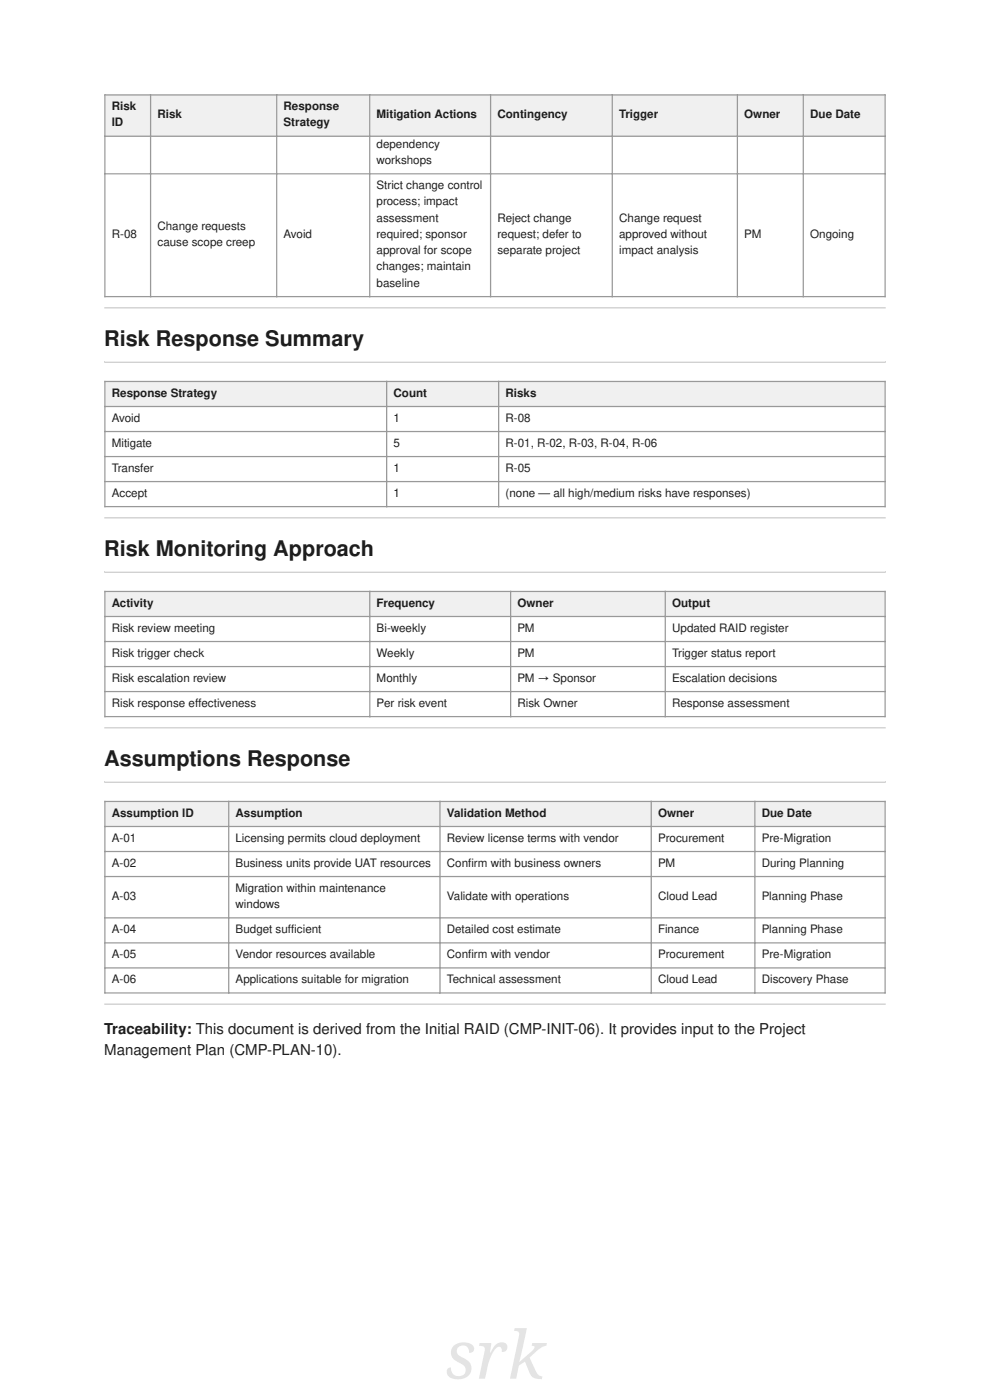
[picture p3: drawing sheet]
<svg xmlns="http://www.w3.org/2000/svg" width="210mm" height="297mm" viewBox="0 0 210 297" stroke-linecap="round" stroke-linejoin="round" font-family="sans-serif">
<defs><g id="words">
<g font-size="4.6" fill="#1e1e1e">
<text x="22.1" y="73.5">Risk Response Summary</text>
<text x="22.1" y="118.1">Risk Monitoring Approach</text>
<text x="22.1" y="162.6">Assumptions Response</text>
</g>
<g font-size="3.2" fill="#1e1e1e">
<text x="22.1" y="219.3">Traceability: This document is derived from the Initial RAID (CMP-INIT-06). It provides input to the Project</text>
<text x="22.1" y="223.7">Management Plan (CMP-PLAN-10).</text>
</g>
<g font-size="2.5" fill="#1e1e1e">
<text x="23.7" y="23.4">Risk</text>
<text x="60.1" y="23.4">Response</text>
<text x="23.7" y="26.8">ID</text>
<text x="33.4" y="25.1">Risk</text>
<text x="60.1" y="26.8">Strategy</text>
<text x="79.9" y="25.1">Mitigation Actions</text>
<text x="105.5" y="25.1">Contingency</text>
<text x="131.3" y="25.1">Trigger</text>
<text x="157.9" y="25.1">Owner</text>
<text x="171.9" y="25.1">Due Date</text>
<text x="79.9" y="31.3">dependency</text>
<text x="79.9" y="34.8">workshops</text>
<text x="79.9" y="40.1">Strict change control</text>
<text x="79.9" y="43.5">process; impact</text>
<text x="79.9" y="47">assessment</text>
<text x="105.5" y="47">Reject change</text>
<text x="131.3" y="47">Change request</text>
<text x="23.7" y="50.5">R-08</text>
<text x="33.4" y="48.7">Change requests</text>
<text x="33.4" y="52.2">cause scope creep</text>
<text x="60.1" y="50.5">Avoid</text>
<text x="79.9" y="50.5">required; sponsor</text>
<text x="79.9" y="53.9">approval for scope</text>
<text x="105.5" y="50.5">request; defer to</text>
<text x="105.5" y="53.9">separate project</text>
<text x="131.3" y="50.5">approved without</text>
<text x="131.3" y="53.9">impact analysis</text>
<text x="157.9" y="50.5">PM</text>
<text x="171.9" y="50.5">Ongoing</text>
<text x="79.9" y="57.4">changes; maintain</text>
<text x="79.9" y="60.8">baseline</text>
<text x="23.7" y="84.1">Response Strategy</text>
<text x="23.7" y="89.5">Avoid</text>
<text x="83.5" y="84.1">Count</text>
<text x="83.5" y="89.5">1</text>
<text x="107.2" y="84.1">Risks</text>
<text x="107.2" y="89.5">R-08</text>
<text x="23.7" y="94.8">Mitigate</text>
<text x="83.5" y="94.8">5</text>
<text x="107.2" y="94.8">R-01, R-02, R-03, R-04, R-06</text>
<text x="23.7" y="100.1">Transfer</text>
<text x="83.5" y="100.1">1</text>
<text x="107.2" y="100.1">R-05</text>
<text x="23.7" y="105.4">Accept</text>
<text x="83.5" y="105.4">1</text>
<text x="107.2" y="105.4">(none — all high/medium risks have responses)</text>
<text x="23.7" y="128.7">Activity</text>
<text x="79.9" y="128.7">Frequency</text>
<text x="109.8" y="128.7">Owner</text>
<text x="142.6" y="128.7">Output</text>
<text x="23.7" y="134">Risk review meeting</text>
<text x="79.9" y="134">Bi-weekly</text>
<text x="109.8" y="134">PM</text>
<text x="142.6" y="134">Updated RAID register</text>
<text x="23.7" y="139.3">Risk trigger check</text>
<text x="79.9" y="139.3">Weekly</text>
<text x="109.8" y="139.3">PM</text>
<text x="142.6" y="139.3">Trigger status report</text>
<text x="23.7" y="144.6">Risk escalation review</text>
<text x="23.7" y="149.9">Risk response ef</text>
<text x="41.4" y="149.9">fectiveness</text>
<text x="79.9" y="144.6">Monthly</text>
<text x="79.9" y="149.9">Per risk event</text>
<text x="109.8" y="144.6">PM → Sponsor</text>
<text x="109.8" y="149.9">Risk Owner</text>
<text x="142.6" y="144.6">Escalation decisions</text>
<text x="142.6" y="149.9">Response assessment</text>
<text x="23.7" y="173.2">Assumption ID</text>
<text x="50" y="173.2">Assumption</text>
<text x="94.8" y="173.2">Validation Method</text>
<text x="139.6" y="173.2">Owner</text>
<text x="161.6" y="173.2">Due Date</text>
<text x="23.7" y="178.6">A-01</text>
<text x="50" y="178.6">Licensing permits cloud deployment</text>
<text x="94.8" y="178.6">Review license terms with vendor</text>
<text x="139.6" y="178.6">Procurement</text>
<text x="161.6" y="178.6">Pre-Migration</text>
<text x="23.7" y="183.9">A-02</text>
<text x="50" y="183.9">Business units provide UAT resources</text>
<text x="94.8" y="183.9">Conf</text>
<text x="99.3" y="183.9">irm with business owners</text>
<text x="139.6" y="183.9">PM</text>
<text x="161.6" y="183.9">During Planning</text>
<text x="23.7" y="190.9">A-03</text>
<text x="50" y="189.2">Migration within maintenance</text>
<text x="94.8" y="190.9">Validate with operations</text>
<text x="139.6" y="190.9">Cloud Lead</text>
<text x="161.6" y="190.9">Planning Phase</text>
<text x="23.7" y="197.9">A-04</text>
<text x="50" y="192.6">windows</text>
<text x="50" y="197.9">Budget suf</text>
<text x="61.1" y="197.9">f</text>
<text x="61.1" y="197.9">icient</text>
<text x="94.8" y="197.9">Detailed cost estimate</text>
<text x="139.6" y="197.9">Finance</text>
<text x="161.6" y="197.9">Planning Phase</text>
<text x="23.7" y="203.2">A-05</text>
<text x="50" y="203.2">Vendor resources available</text>
<text x="94.8" y="203.2">Conf</text>
<text x="99.3" y="203.2">irm with vendor</text>
<text x="139.6" y="203.2">Procurement</text>
<text x="161.6" y="203.2">Pre-Migration</text>
<text x="23.7" y="208.6">A-06</text>
<text x="50" y="208.6">Applications suitable for migration</text>
<text x="94.8" y="208.6">Technical assessment</text>
<text x="139.6" y="208.6">Cloud Lead</text>
<text x="161.6" y="208.6">Discovery Phase</text>
</g>
</g></defs>
<g fill="#f0f0f0">
<path d="M22.2 20.1h9.7v8.8h-9.7z"/>
<path d="M31.9 20.1h26.8v8.8h-26.8z"/>
<path d="M58.7 20.1h19.7v8.8h-19.7z"/>
<path d="M78.4 20.1h25.7v8.8h-25.7z"/>
<path d="M104.1 20.1h25.8v8.8h-25.8z"/>
<path d="M129.9 20.1h26.5v8.8h-26.5z"/>
<path d="M156.4 20.1h14v8.8h-14z"/>
<path d="M170.4 20.1h17.4v8.8h-17.4z"/>
</g>
<g fill="none" stroke="#999" stroke-width=".26">
<path d="M22.1 20.1h165.8M22.1 28.9h165.8M22.1 36.9h165.8M22.2 20v43.1M31.9 20v43.1M58.7 20v43.1M78.4 20v43.1M104.1 20v43.1M129.9 20v43.1M156.4 20v43.1M170.4 20v43.1M187.8 20v43.1"/>
<path d="M22.1 62.9h165.8"/>
</g>
<g fill="#ccc">
<path d="M22.1 65.4h165.8zM22.1 65.2h165.8v.2h-165.8z" fill-rule="evenodd"/>
<path d="M22.1 76.7h165.8zM22.1 76.7h165.8v.3h-165.8z" fill-rule="evenodd"/>
</g>
<g fill="#f0f0f0">
<path d="M22.2 80.9h59.8v5.3h-59.8z"/>
<path d="M82 80.9h23.8v5.3h-23.8z"/>
<path d="M105.8 80.9h82v5.3h-82z"/>
</g>
<path d="M22.1 80.9h165.8M22.1 86.2h165.8M22.1 91.5h165.8M22.1 96.9h165.8M22.2 80.8v26.8M82 80.8v26.8M105.8 80.8v26.8M187.8 80.8v26.8M22.1 102.2h165.8M22.1 107.5h165.8" fill="none" stroke="#999" stroke-width=".26"/>
<g fill="#ccc">
<path d="M22.1 110h165.8zM22.1 109.7h165.8v.3h-165.8z" fill-rule="evenodd"/>
<path d="M22.1 121.2l165.8 .1zM22.1 121.2h165.8v.3h-165.8z" fill-rule="evenodd"/>
</g>
<g fill="#f0f0f0">
<path d="M22.2 125.5h56.2v5.3h-56.2z"/>
<path d="M78.4 125.5h29.9v5.3h-29.9z"/>
<path d="M108.3 125.5h32.8v5.3h-32.8z"/>
<path d="M141.1 125.5h46.7v5.3h-46.7z"/>
</g>
<path d="M22.1 125.5h165.8M22.1 130.8h165.8M22.1 136.1h165.8M22.2 125.3v26.9M78.4 125.3v26.9M108.3 125.3v26.9M141.1 125.3v26.9M187.8 125.3v26.9M22.1 141.4h165.8M22.1 146.7h165.8M22.1 152h165.8" fill="none" stroke="#999" stroke-width=".26"/>
<g fill="#ccc">
<path d="M22.1 154.5h165.8zM22.1 154.3h165.8v.2h-165.8z" fill-rule="evenodd"/>
<path d="M22.1 165.8h165.8zM22.1 165.8h165.8v.3h-165.8z" fill-rule="evenodd"/>
</g>
<g fill="#f0f0f0">
<path d="M22.2 170h26.3v5.3h-26.3z"/>
<path d="M48.5 170h44.8v5.3h-44.8z"/>
<path d="M93.3 170h44.8v5.3h-44.8z"/>
<path d="M138.1 170h22v5.3h-22z"/>
<path d="M160.1 170h27.7v5.3h-27.7z"/>
</g>
<g fill="none" stroke="#999" stroke-width=".26">
<path d="M22.1 170h165.8M22.1 175.3h165.8M22.2 169.9v40.9M48.5 169.9v40.9M93.3 169.9v40.9M138.1 169.9v40.9M160.1 169.9v40.9M187.8 169.9v40.9M22.1 180.6h165.8M22.1 186h165.8M22.1 194.7h165.8M22.1 200h165.8"/>
<path d="M22.1 205.3h165.8M22.1 210.6h165.8"/>
</g>
<path d="M22.1 213.2h165.8zM22.1 212.9h165.8v.3h-165.8z" fill-rule="evenodd" fill="#ccc"/>
<use href="#words"/>
</svg>
